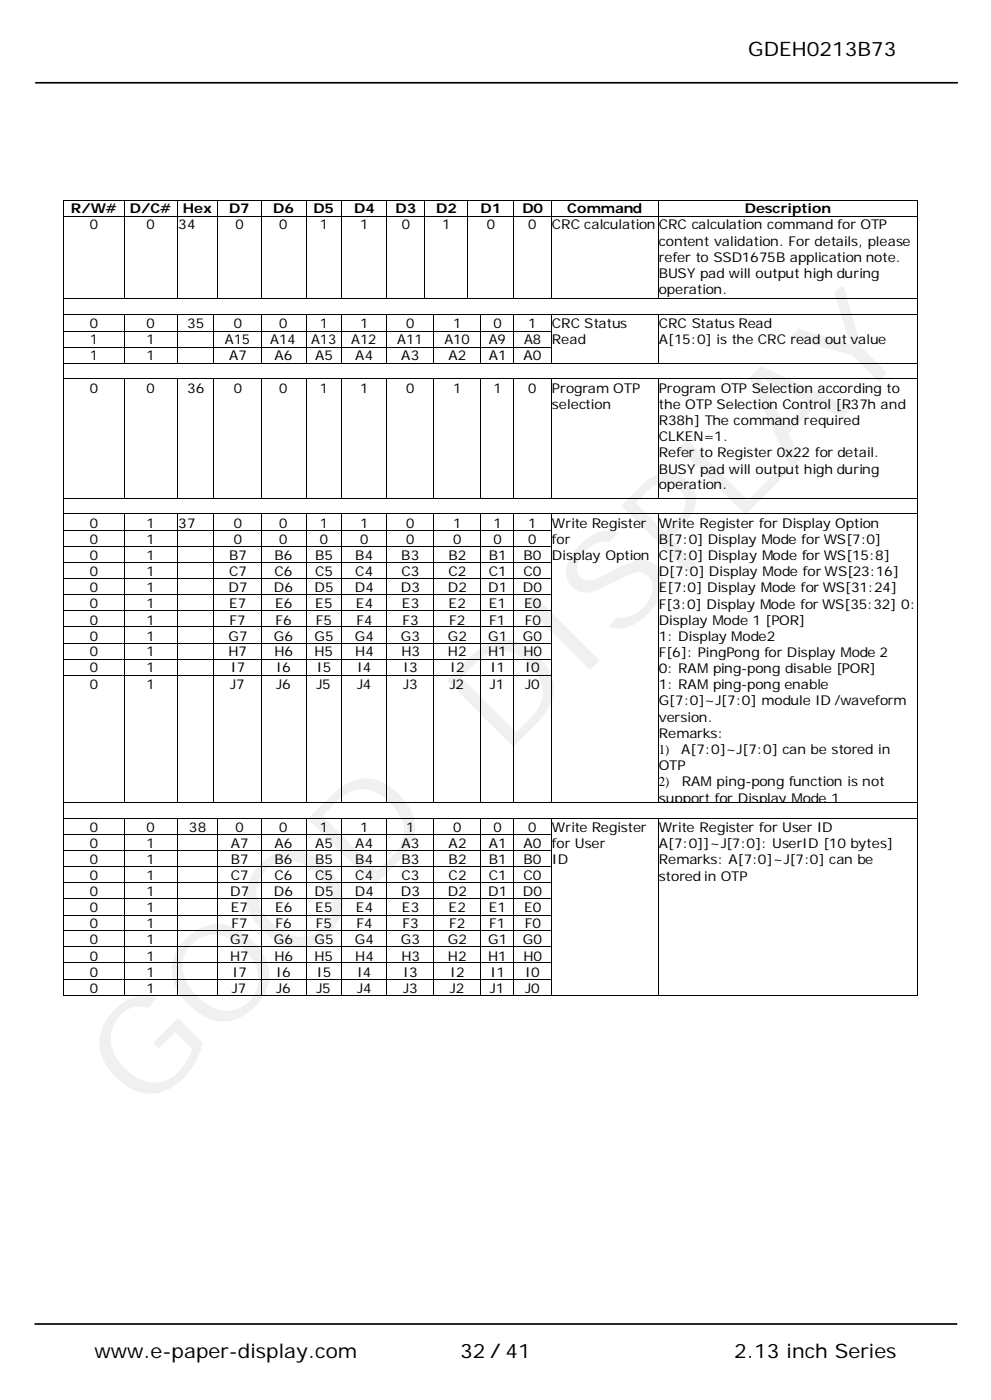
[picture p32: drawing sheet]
<svg xmlns="http://www.w3.org/2000/svg" width="210mm" height="297mm" viewBox="0 0 210 297" stroke-linecap="round" stroke-linejoin="round" font-family="sans-serif">
<defs><g id="words">
<g font-size="28.2">
<text x="106.8" y="160.5" transform="rotate(-45 106.8 160.5)">DISPLAY</text>
<text x="30.5" y="236.8" transform="rotate(-45 30.5 236.8)">GOOD</text>
</g>
<g font-size="4.2">
<text x="158.6" y="11.8">GDEH0213B73</text>
<text x="20" y="288.1">www.e-paper-display.com</text>
<text x="97.5" y="288.1">32／41</text>
<text x="155.7" y="288.1">2.13 inch Series</text>
</g>
<g font-size="2.9">
<text x="15" y="45.3">R/W#</text>
<text x="27.5" y="45.3">D/C#</text>
<text x="38.8" y="45.3">Hex</text>
<text x="48.5" y="45.3">D7</text>
<text x="57.9" y="45.3">D6</text>
<text x="66.4" y="45.3">D5</text>
<text x="75.1" y="45.3">D4</text>
<text x="83.8" y="45.3">D3</text>
<text x="92.5" y="45.3">D2</text>
<text x="101.9" y="45.3">D1</text>
<text x="110.7" y="45.3">D0</text>
<text x="120.2" y="45.3">Command</text>
<text x="157.9" y="45.3">Description</text>
<text x="19" y="48.7">0</text>
<text x="31" y="48.7">0</text>
<text x="37.8" y="48.7">34</text>
<text x="49.9" y="48.7">0</text>
<text x="59.2" y="48.7">0</text>
<text x="67.8" y="48.7">1</text>
<text x="76.3" y="48.7">1</text>
<text x="85.2" y="48.7">0</text>
<text x="93.7" y="48.7">1</text>
<text x="103.2" y="48.7">0</text>
<text x="112" y="48.7">0</text>
<text x="117" y="48.7">CRC calculation</text>
<text x="139.6" y="48.7">CRC calculation command for OTP</text>
<text x="139.6" y="52.2">content validation. For details, please</text>
<text x="139.6" y="58.9">BUSY pad will output high during</text>
<text x="139.6" y="55.6">refer to SSD1675B application note.</text>
<text x="139.6" y="62.4">operation.</text>
<text x="19" y="69.7">0</text>
<text x="31" y="69.7">0</text>
<text x="39.7" y="69.7">35</text>
<text x="49.5" y="69.7">0</text>
<text x="59.2" y="69.7">0</text>
<text x="67.8" y="69.7">1</text>
<text x="76.3" y="69.7">1</text>
<text x="86.1" y="69.7">0</text>
<text x="96.1" y="69.7">1</text>
<text x="104.6" y="69.7">0</text>
<text x="112" y="69.7">1</text>
<text x="117" y="69.7">CRC Status</text>
<text x="139.6" y="69.7">CRC Status Read</text>
<text x="19" y="73.1">1</text>
<text x="19" y="76.5">1</text>
<text x="31" y="73.1">1</text>
<text x="31" y="76.5">1</text>
<text x="47.7" y="73.1">A15</text>
<text x="48.5" y="76.5">A7</text>
<text x="57.3" y="73.1">A14</text>
<text x="58.2" y="76.5">A6</text>
<text x="65.9" y="73.1">A13</text>
<text x="66.8" y="76.5">A5</text>
<text x="74.4" y="73.1">A12</text>
<text x="75.3" y="76.5">A4</text>
<text x="84.2" y="73.1">A11</text>
<text x="85.1" y="76.5">A3</text>
<text x="94.2" y="73.1">A10</text>
<text x="95.1" y="76.5">A2</text>
<text x="103.6" y="76.5">A1</text>
<text x="103.6" y="73.1">A9</text>
<text x="111" y="76.5">A0</text>
<text x="111.1" y="73.1">A8</text>
<text x="117" y="73.1">Read</text>
<text x="139.6" y="73.1">A[15:0] is the CRC read out value</text>
<text x="19" y="83.3">0</text>
<text x="31" y="83.3">0</text>
<text x="39.7" y="83.3">36</text>
<text x="49.5" y="83.3">0</text>
<text x="59.2" y="83.3">0</text>
<text x="67.8" y="83.3">1</text>
<text x="76.3" y="83.3">1</text>
<text x="86.1" y="83.3">0</text>
<text x="96.1" y="83.3">1</text>
<text x="104.6" y="83.3">1</text>
<text x="112" y="83.3">0</text>
<text x="117" y="83.3">Program OTP</text>
<text x="139.6" y="83.3">Program OTP Selection according to</text>
<text x="117" y="86.7">selection</text>
<text x="139.6" y="86.7">the OTP Selection Control [R37h and</text>
<text x="139.6" y="93.6">CLKEN=1.</text>
<text x="139.6" y="90.2">R38h] The command required</text>
<text x="139.6" y="100.5">BUSY pad will output high during</text>
<text x="139.6" y="97">Refer to Register 0x22 for detail.</text>
<text x="139.6" y="103.9">operation.</text>
<text x="19" y="112">0</text>
<text x="31" y="112">1</text>
<text x="37.8" y="112">37</text>
<text x="49.5" y="112">0</text>
<text x="59.2" y="112">0</text>
<text x="67.8" y="112">1</text>
<text x="76.3" y="112">1</text>
<text x="86.1" y="112">0</text>
<text x="96.1" y="112">1</text>
<text x="104.6" y="112">1</text>
<text x="112" y="112">1</text>
<text x="117" y="112">Write Register</text>
<text x="139.6" y="112">Write Register for Display Option</text>
<text x="19" y="115.4">0</text>
<text x="19" y="118.8">0</text>
<text x="31" y="115.4">1</text>
<text x="31" y="118.8">1</text>
<text x="48.5" y="118.8">B7</text>
<text x="49.5" y="115.4">0</text>
<text x="58.2" y="118.8">B6</text>
<text x="59.2" y="115.4">0</text>
<text x="66.8" y="118.8">B5</text>
<text x="67.8" y="115.4">0</text>
<text x="75.3" y="118.8">B4</text>
<text x="76.3" y="115.4">0</text>
<text x="85.1" y="118.8">B3</text>
<text x="86.1" y="115.4">0</text>
<text x="95.1" y="118.8">B2</text>
<text x="96.1" y="115.4">0</text>
<text x="103.6" y="118.8">B1</text>
<text x="104.6" y="115.4">0</text>
<text x="111" y="118.8">B0</text>
<text x="112" y="115.4">0</text>
<text x="117" y="115.4">for</text>
<text x="117" y="118.9">Display Option</text>
<text x="139.6" y="115.4">B[7:0] Display Mode for WS[7:0]</text>
<text x="139.6" y="118.9">C[7:0] Display Mode for WS[15:8]</text>
<text x="19" y="122.3">0</text>
<text x="19" y="125.6">0</text>
<text x="31" y="122.3">1</text>
<text x="31" y="125.6">1</text>
<text x="48.4" y="125.6">D7</text>
<text x="48.5" y="122.3">C7</text>
<text x="58.1" y="125.6">D6</text>
<text x="58.2" y="122.3">C6</text>
<text x="66.7" y="125.6">D5</text>
<text x="66.8" y="122.3">C5</text>
<text x="75.2" y="125.6">D4</text>
<text x="75.3" y="122.3">C4</text>
<text x="85" y="125.6">D3</text>
<text x="85.1" y="122.3">C3</text>
<text x="95" y="125.6">D2</text>
<text x="95.1" y="122.3">C2</text>
<text x="103.5" y="125.6">D1</text>
<text x="103.6" y="122.3">C1</text>
<text x="110.9" y="125.6">D0</text>
<text x="111" y="122.3">C0</text>
<text x="139.6" y="122.3">D[7:0] Display Mode for WS[23:16]</text>
<text x="139.6" y="125.6">E[7:0] Display Mode for WS[31:24]</text>
<text x="19" y="129">0</text>
<text x="31" y="129">1</text>
<text x="48.5" y="129">E7</text>
<text x="58.3" y="129">E6</text>
<text x="66.8" y="129">E5</text>
<text x="75.4" y="129">E4</text>
<text x="85.2" y="129">E3</text>
<text x="95.1" y="129">E2</text>
<text x="103.6" y="129">E1</text>
<text x="111.1" y="129">E0</text>
<text x="139.6" y="129.1">F[3:0] Display Mode for WS[35:32] 0:</text>
<text x="19" y="132.5">0</text>
<text x="19" y="135.9">0</text>
<text x="31" y="132.5">1</text>
<text x="31" y="135.9">1</text>
<text x="48.4" y="135.9">G7</text>
<text x="48.7" y="132.5">F7</text>
<text x="58.1" y="135.9">G6</text>
<text x="58.4" y="132.5">F6</text>
<text x="66.7" y="135.9">G5</text>
<text x="66.9" y="132.5">F5</text>
<text x="75.2" y="135.9">G4</text>
<text x="75.6" y="132.5">F4</text>
<text x="85" y="135.9">G3</text>
<text x="85.3" y="132.5">F3</text>
<text x="95" y="135.9">G2</text>
<text x="95.2" y="132.5">F2</text>
<text x="103.5" y="135.9">G1</text>
<text x="103.7" y="132.5">F1</text>
<text x="110.9" y="135.9">G0</text>
<text x="111.2" y="132.5">F0</text>
<text x="139.6" y="132.5">Display Mode 1 [POR]</text>
<text x="139.6" y="136">1: Display Mode2</text>
<text x="19" y="139.3">0</text>
<text x="19" y="142.7">0</text>
<text x="31" y="139.3">1</text>
<text x="31" y="142.7">1</text>
<text x="48.4" y="139.3">H7</text>
<text x="48.9" y="142.7">I7</text>
<text x="58.2" y="139.3">H6</text>
<text x="58.6" y="142.7">I6</text>
<text x="66.7" y="139.3">H5</text>
<text x="67.2" y="142.7">I5</text>
<text x="75.3" y="139.3">H4</text>
<text x="75.7" y="142.7">I4</text>
<text x="85.1" y="139.3">H3</text>
<text x="85.5" y="142.7">I3</text>
<text x="95" y="139.3">H2</text>
<text x="95.5" y="142.7">I2</text>
<text x="103.5" y="139.3">H1</text>
<text x="104" y="142.7">I1</text>
<text x="111" y="139.3">H0</text>
<text x="111.4" y="142.7">I0</text>
<text x="139.6" y="142.8">0: RAM ping-pong disable [POR]</text>
<text x="139.6" y="139.4">F[6]: PingPong for Display Mode 2</text>
<text x="19" y="146.2">0</text>
<text x="31" y="146.2">1</text>
<text x="48.8" y="146.2">J7</text>
<text x="58.6" y="146.2">J6</text>
<text x="67.1" y="146.2">J5</text>
<text x="75.7" y="146.2">J4</text>
<text x="85.5" y="146.2">J3</text>
<text x="95.3" y="146.2">J2</text>
<text x="103.9" y="146.2">J1</text>
<text x="111.4" y="146.2">J0</text>
<text x="139.6" y="146.3">1: RAM ping-pong enable</text>
<text x="139.6" y="149.7">G[7:0]~J[7:0] module ID /waveform</text>
<text x="139.6" y="153.2">version.</text>
<text x="139.6" y="160">1)</text>
<text x="139.6" y="156.5">Remarks:</text>
<text x="144.4" y="160">A[7:0]~J[7:0] can be stored in</text>
<text x="139.6" y="166.8">2)</text>
<text x="139.6" y="163.4">OTP</text>
<text x="144.5" y="166.8">RAM ping-pong function is not</text>
<text x="139.6" y="170.3">support for Display Mode 1</text>
<text x="19" y="176.4">0</text>
<text x="19" y="179.8">0</text>
<text x="31" y="176.4">0</text>
<text x="31" y="179.8">1</text>
<text x="40" y="176.4">38</text>
<text x="48.9" y="179.8">A7</text>
<text x="49.9" y="176.4">0</text>
<text x="58.2" y="179.8">A6</text>
<text x="59.2" y="176.4">0</text>
<text x="66.8" y="179.8">A5</text>
<text x="67.8" y="176.4">1</text>
<text x="75.3" y="179.8">A4</text>
<text x="76.3" y="176.4">1</text>
<text x="85.1" y="179.8">A3</text>
<text x="86.1" y="176.4">1</text>
<text x="95.1" y="179.8">A2</text>
<text x="96.1" y="176.4">0</text>
<text x="103.6" y="179.8">A1</text>
<text x="104.6" y="176.4">0</text>
<text x="111" y="179.8">A0</text>
<text x="112" y="176.4">0</text>
<text x="117" y="176.4">Write Register</text>
<text x="117" y="179.9">for User</text>
<text x="139.6" y="179.9">A[7:0]]~J[7:0]: UserID [10 bytes]</text>
<text x="139.6" y="176.4">Write Register for User ID</text>
<text x="19" y="183.3">0</text>
<text x="31" y="183.3">1</text>
<text x="48.9" y="183.3">B7</text>
<text x="58.2" y="183.3">B6</text>
<text x="66.8" y="183.3">B5</text>
<text x="75.3" y="183.3">B4</text>
<text x="85.1" y="183.3">B3</text>
<text x="95.1" y="183.3">B2</text>
<text x="103.6" y="183.3">B1</text>
<text x="111" y="183.3">B0</text>
<text x="117" y="183.3">ID</text>
<text x="139.6" y="183.3">Remarks: A[7:0]~J[7:0] can be</text>
<text x="19" y="186.7">0</text>
<text x="19" y="190.1">0</text>
<text x="31" y="186.7">1</text>
<text x="31" y="190.1">1</text>
<text x="48.8" y="190.1">D7</text>
<text x="48.9" y="186.7">C7</text>
<text x="58.1" y="190.1">D6</text>
<text x="58.2" y="186.7">C6</text>
<text x="66.7" y="190.1">D5</text>
<text x="66.8" y="186.7">C5</text>
<text x="75.2" y="190.1">D4</text>
<text x="75.3" y="186.7">C4</text>
<text x="85" y="190.1">D3</text>
<text x="85.1" y="186.7">C3</text>
<text x="95" y="190.1">D2</text>
<text x="95.1" y="186.7">C2</text>
<text x="103.5" y="190.1">D1</text>
<text x="103.6" y="186.7">C1</text>
<text x="110.9" y="190.1">D0</text>
<text x="111" y="186.7">C0</text>
<text x="139.6" y="186.8">stored in OTP</text>
<text x="19" y="193.6">0</text>
<text x="19" y="197">0</text>
<text x="31" y="193.6">1</text>
<text x="31" y="197">1</text>
<text x="48.9" y="193.6">E7</text>
<text x="49" y="197">F7</text>
<text x="58.3" y="193.6">E6</text>
<text x="58.4" y="197">F6</text>
<text x="66.8" y="193.6">E5</text>
<text x="66.9" y="197">F5</text>
<text x="75.5" y="193.6">E4</text>
<text x="75.6" y="197">F4</text>
<text x="85.2" y="193.6">E3</text>
<text x="85.3" y="197">F3</text>
<text x="95.1" y="193.6">E2</text>
<text x="95.2" y="197">F2</text>
<text x="103.6" y="193.6">E1</text>
<text x="103.7" y="197">F1</text>
<text x="111.1" y="193.6">E0</text>
<text x="111.2" y="197">F0</text>
<text x="19" y="200.3">0</text>
<text x="19" y="203.9">0</text>
<text x="31" y="200.3">1</text>
<text x="31" y="203.9">1</text>
<text x="48.8" y="200.3">G7</text>
<text x="48.8" y="203.9">H7</text>
<text x="58.1" y="200.3">G6</text>
<text x="58.2" y="203.9">H6</text>
<text x="66.7" y="200.3">G5</text>
<text x="66.7" y="203.9">H5</text>
<text x="75.2" y="200.3">G4</text>
<text x="75.3" y="203.9">H4</text>
<text x="85" y="200.3">G3</text>
<text x="85.1" y="203.9">H3</text>
<text x="95" y="200.3">G2</text>
<text x="95" y="203.9">H2</text>
<text x="103.5" y="200.3">G1</text>
<text x="103.5" y="203.9">H1</text>
<text x="110.9" y="200.3">G0</text>
<text x="111" y="203.9">H0</text>
<text x="19" y="207.2">0</text>
<text x="31" y="207.2">1</text>
<text x="49.3" y="207.2">I7</text>
<text x="58.6" y="207.2">I6</text>
<text x="67.2" y="207.2">I5</text>
<text x="75.7" y="207.2">I4</text>
<text x="85.5" y="207.2">I3</text>
<text x="95.5" y="207.2">I2</text>
<text x="104" y="207.2">I1</text>
<text x="111.4" y="207.2">I0</text>
<text x="19" y="210.6">0</text>
<text x="31" y="210.6">1</text>
<text x="49.2" y="210.6">J7</text>
<text x="58.6" y="210.6">J6</text>
<text x="67.1" y="210.6">J5</text>
<text x="75.7" y="210.6">J4</text>
<text x="85.5" y="210.6">J3</text>
<text x="95.3" y="210.6">J2</text>
<text x="103.9" y="210.6">J1</text>
<text x="111.4" y="210.6">J0</text>
</g>
</g></defs>
<g fill="#000">
<path d="M13.4 42.4l.1 .1zM13.4 45.8l.1 .1zM26.3 42.4l.1 .1zM26.3 45.8l.1 .1zM37.5 42.4l.2 .1zM37.5 45.8l.2 .1zM46 42.4l.2 .1zM46 45.8l.2 .1zM55.3 42.4l.1 .1zM55.3 45.8l.1 .1zM64.8 42.4l.1 .1zM64.8 45.8l.1 .1z"/>
<path d="M72.3 42.4l.1 .1zM72.3 45.8l.1 .1zM81.8 42.4l.2 .1zM81.8 45.8l.2 .1zM90 42.4l.1 .1zM90 45.8l.1 .1zM99.1 42.4l.1 .1zM99.1 45.8l.1 .1zM108.7 42.4l.2 .1zM108.7 45.8l.2 .1zM116.9 42.4l.1 .1zM116.9 45.8l.1 .1z"/>
<path d="M139.5 42.4l.1 .1zM139.5 45.8l.1 .1zM194.4 42.4l.2 .1zM194.4 45.8l.2 .1zM13.4 63.3l.1 .1zM13.4 66.7l.1 .1zM13.4 70.2l.1 .1zM13.4 73.6l.1 .1zM13.4 77l.1 .1zM26.3 63.3l.1 .1zM26.3 66.7l.1 .1zM26.3 70.2l.1 .1z"/>
<path d="M26.3 73.6l.1 .1zM26.3 77l.1 .1zM37.5 63.3l.2 .1zM37.5 66.7l.2 .1zM37.5 70.2l.2 .1zM37.5 73.6l.2 .1zM37.5 77l.2 .1zM45.3 66.7l.1 .1zM45.3 70.2l.1 .1zM45.3 73.6l.1 .1zM45.3 77l.1 .1zM46 63.3l.2 .1z"/>
<path d="M55.3 63.3l.1 .1zM55.3 66.7l.1 .1zM55.3 70.2l.1 .1zM55.3 73.6l.1 .1zM55.3 77l.1 .1zM64.8 63.3l.1 .1zM64.8 66.7l.1 .1zM64.8 70.2l.1 .1zM64.8 73.6l.1 .1zM64.8 77l.1 .1zM72.3 63.3l.1 .1zM72.3 66.7l.1 .1z"/>
<path d="M72.3 70.2l.1 .1zM72.3 73.6l.1 .1zM72.3 77l.1 .1zM81.8 63.3l.2 .1zM81.8 66.7l.2 .1zM81.8 70.2l.2 .1zM81.8 73.6l.2 .1zM81.8 77l.2 .1zM13.4 80.3l.1 .2zM26.3 80.3l.1 .2zM37.5 80.3l.2 .2zM45.3 80.3l.1 .2z"/>
<path d="M55.3 80.3l.1 .2zM64.8 80.3l.1 .2zM72.3 80.3l.1 .2zM81.8 80.3l.2 .2zM13.4 105.6l.1 .1zM13.4 109l.1 .1zM13.4 112.5l.1 .1zM13.4 115.9l.1 .1zM13.4 119.3l.1 .1zM26.3 105.6l.1 .1zM26.3 109l.1 .1zM26.3 112.5l.1 .1z"/>
<path d="M26.3 115.9l.1 .1zM26.3 119.3l.1 .1zM37.5 105.6l.2 .1zM37.5 109l.2 .1zM37.5 112.5l.2 .1zM37.5 115.9l.2 .1zM37.5 119.3l.2 .1zM45.3 105.6l.1 .1zM45.3 109l.1 .1zM45.3 112.5l.1 .1zM45.3 115.9l.1 .1zM45.3 119.3l.1 .1z"/>
<path d="M55.3 105.6l.1 .1zM55.3 109l.1 .1zM55.3 112.5l.1 .1zM55.3 115.9l.1 .1zM55.3 119.3l.1 .1zM64.8 105.6l.1 .1zM64.8 109l.1 .1zM64.8 112.5l.1 .1zM64.8 115.9l.1 .1zM64.8 119.3l.1 .1zM72.3 105.6l.1 .1zM72.3 109l.1 .1z"/>
<path d="M72.3 112.5l.1 .1zM72.3 115.9l.1 .1zM72.3 119.3l.1 .1zM81.8 105.6l.2 .1zM81.8 109l.2 .1zM81.8 112.5l.2 .1zM81.8 115.9l.2 .1zM81.8 119.3l.2 .1zM13.4 122.8l.1 .1zM13.4 126.1l.1 .2zM13.4 129.5l.1 .1zM13.4 132.9l.1 .1z"/>
<path d="M13.4 136.4l.1 .1zM13.4 139.8l.1 .1zM26.3 122.8l.1 .1zM26.3 126.1l.1 .2zM26.3 129.5l.1 .1zM26.3 132.9l.1 .1zM26.3 136.4l.1 .1zM26.3 139.8l.1 .1zM37.5 122.8l.2 .1zM37.5 126.1l.2 .2zM37.5 129.5l.2 .1zM37.5 132.9l.2 .1z"/>
<path d="M37.5 136.4l.2 .1zM37.5 139.8l.2 .1zM45.3 122.8l.1 .1zM45.3 126.1l.1 .2zM45.3 129.5l.1 .1zM45.3 132.9l.1 .1zM45.3 136.4l.1 .1zM45.3 139.8l.1 .1zM55.3 122.8l.1 .1zM55.3 126.1l.1 .2zM55.3 129.5l.1 .1zM55.3 132.9l.1 .1z"/>
<path d="M55.3 136.4l.1 .1zM55.3 139.8l.1 .1zM64.8 122.8l.1 .1zM64.8 126.1l.1 .2zM64.8 129.5l.1 .1zM64.8 132.9l.1 .1zM64.8 136.4l.1 .1zM64.8 139.8l.1 .1zM72.3 122.8l.1 .1zM72.3 126.1l.1 .2zM72.3 129.5l.1 .1zM72.3 132.9l.1 .1z"/>
<path d="M72.3 136.4l.1 .1zM72.3 139.8l.1 .1zM81.8 122.8l.2 .1zM81.8 126.1l.2 .2zM81.8 129.5l.2 .1zM81.8 132.9l.2 .1zM81.8 136.4l.2 .1zM81.8 139.8l.2 .1zM13.4 143.2l.1 .1zM26.3 143.2l.1 .1zM37.5 143.2l.2 .1zM45.3 143.2l.1 .1z"/>
<path d="M55.3 143.2l.1 .1zM64.8 143.2l.1 .1zM72.3 143.2l.1 .1zM81.8 143.2l.2 .1zM101.9 170.2l.1 .1zM101.9 173.6l.1 .1zM101.9 176.9l.1 .2zM108.7 170.2l.2 .1zM108.7 173.6l.2 .1zM108.7 176.9l.2 .2zM116.9 170.2l.1 .1zM116.9 173.6l.1 .1z"/>
<path d="M116.9 176.9l.1 .2zM139.5 170.2l.1 .1zM139.5 173.6l.1 .1zM139.5 176.9l.1 .2zM194.4 170.2l.2 .1zM194.4 173.6l.2 .1zM194.4 176.9l.2 .2zM101.9 180.3l.1 .1zM101.9 183.8l.1 .2zM101.9 187.2l.1 .1zM101.9 190.6l.1 .1zM101.9 194.1l.1 .1z"/>
<path d="M101.9 197.5l.1 .1zM108.7 180.3l.2 .1zM108.7 183.8l.2 .2zM108.7 187.2l.2 .1zM108.7 190.6l.2 .1zM108.7 194.1l.2 .1zM108.7 197.5l.2 .1zM116.9 180.3l.1 .1zM116.9 183.8l.1 .2zM116.9 187.2l.1 .1zM116.9 190.6l.1 .1zM116.9 194.1l.1 .1z"/>
<path d="M116.9 197.5l.1 .1zM139.5 180.3l.1 .1zM139.5 183.8l.1 .2zM139.5 187.2l.1 .1zM139.5 190.6l.1 .1zM139.5 194.1l.1 .1zM139.5 197.5l.1 .1zM194.4 180.3l.2 .1zM194.4 183.8l.2 .2zM194.4 187.2l.2 .1zM194.4 190.6l.2 .1zM194.4 194.1l.2 .1z"/>
<path d="M194.4 197.5l.2 .1zM101.9 200.8l.1 .2zM101.9 204.2l.1 .2zM101.9 207.7l.1 .2zM101.9 211.1l.1 .1zM108.7 200.8l.2 .2zM108.7 204.2l.2 .2zM108.7 207.7l.2 .2zM108.7 211.1l.2 .1zM116.9 200.8l.1 .2zM116.9 204.2l.1 .2zM116.9 207.7l.1 .2z"/>
<path d="M116.9 211.1l.1 .1zM139.5 200.8l.1 .2zM139.5 204.2l.1 .2zM139.5 207.7l.1 .2zM139.5 211.1l.1 .1zM194.4 200.8l.2 .2zM194.4 204.2l.2 .2zM194.4 207.7l.2 .2zM194.4 211.1l.2 .1z"/>
</g>
<g fill="none" stroke="#000" stroke-width=".21">
<path d="M13.5 42.5v3.3M13.5 45.9v17.4M13.5 42.5h12.8M13.5 45.9h12.8M26.3 42.5v3.3M26.3 45.9v17.4M26.4 42.5h11.1M26.4 45.9h11.1M37.6 42.5v3.3M37.6 45.9v17.4M37.7 42.5h8.3M37.7 45.9h8.3"/>
<path d="M46.1 42.5v3.3M46.1 45.9v17.4M46.2 42.5h9.1M46.2 45.9h9.1M55.4 42.5v3.3M55.4 45.9v17.4M55.4 42.5h9.4M55.4 45.9h9.4M64.9 42.5v3.3M64.9 45.9v17.4M64.9 42.5h7.4M64.9 45.9h7.4"/>
<path d="M72.4 42.5v3.3M72.4 45.9v17.4M72.4 42.5h9.4M72.4 45.9h9.4M81.9 42.5v3.3M81.9 45.9v17.4M82 42.5h8M82 45.9h8M90 42.5v3.3M90 45.9v17.4M90.1 42.5h9M90.1 45.9h9"/>
<path d="M99.2 42.5v3.3M99.2 45.9v17.4M99.2 42.5h9.5M99.2 45.9h9.5M108.8 42.5v3.3M108.8 45.9v17.4M108.9 42.5h8M108.9 45.9h8M116.9 42.5v3.3M116.9 45.9v17.4M117 42.5h22.5M117 45.9h22.5"/>
<path d="M139.6 42.5v3.3M139.6 45.9v17.4M139.6 42.5h54.8M139.6 45.9h54.8M194.5 42.5v3.3M194.5 45.9v17.4M13.5 63.4v3.3M13.5 66.8v3.4M13.5 70.3v3.3M13.5 73.7v3.3M13.5 77.1v3.2M13.5 63.4h12.8"/>
<path d="M13.5 66.8h12.8M13.5 70.3h12.8M13.5 73.6h12.8M13.5 77h12.8M26.3 66.8v3.4M26.3 70.3v3.3M26.3 73.7v3.3M26.4 63.4h11.1M26.4 66.8h11.1M26.4 70.3h11.1M26.4 73.6h11.1M26.4 77h11.1"/>
<path d="M37.6 66.8v3.4M37.6 70.3v3.3M37.6 73.7v3.3M37.7 63.4h8.3M37.7 66.8h7.6M37.7 70.3h7.6M37.7 73.6h7.6M37.7 77h7.6M45.4 66.8v3.4M45.4 70.3v3.3M45.4 73.7v3.3M45.4 66.8h9.9"/>
<path d="M45.4 70.3h9.9M45.4 73.6h9.9M45.4 77h9.9M46.2 63.4h9.1M55.4 66.8v3.4M55.4 70.3v3.3M55.4 73.7v3.3M55.4 63.4h9.4M55.4 66.8h9.4M55.4 70.3h9.4M55.4 73.6h9.4M55.4 77h9.4"/>
<path d="M64.9 66.8v3.4M64.9 70.3v3.3M64.9 73.7v3.3M64.9 63.4h7.4M64.9 66.8h7.4M64.9 70.3h7.4M64.9 73.6h7.4M64.9 77h7.4M72.4 66.8v3.4M72.4 70.3v3.3M72.4 73.7v3.3M72.4 63.4h9.4"/>
<path d="M72.4 66.8h9.4M72.4 70.3h9.4M72.4 73.6h9.4M72.4 77h9.4M81.9 66.8v3.4M81.9 70.3v3.3M81.9 73.7v3.3M82 63.4h8M82 66.8h9.8M82 70.3h9.8M82 73.6h9.8M82 77h9.8"/>
<path d="M139.6 63.4h54.8M139.6 66.8h54.8M139.6 77h54.8M13.5 80.5v25.1M13.5 80.4h12.8M26.3 80.5v25.1M26.4 80.4h11.1M37.6 80.5v25.1M37.7 80.4h7.6M45.4 80.5v25.1M45.4 80.4h9.9M55.4 80.5v25.1"/>
<path d="M55.4 80.4h9.4M64.9 80.5v25.1M64.9 80.4h7.4M72.4 80.5v25.1M72.4 80.4h9.4M81.9 80.5v25.1M82 80.4h9.8M139.6 80.4h54.8M13.5 105.7v3.3M13.5 109.1v3.4M13.5 112.6v3.3M13.5 116v3.3"/>
<path d="M13.5 119.4v3.4M13.5 105.7h12.8M13.5 109.1h12.8M13.5 112.6h12.8M13.5 115.9h12.8M13.5 119.3h12.8M26.3 109.1v3.4M26.3 112.6v3.3M26.3 116v3.3M26.3 119.4v3.4M26.4 105.7h11.1M26.4 109.1h11.1"/>
<path d="M26.4 112.6h11.1M26.4 115.9h11.1M26.4 119.3h11.1M37.6 109.1v3.4M37.6 112.6v3.3M37.6 116v3.3M37.6 119.4v3.4M37.7 105.7h7.6M37.7 109.1h7.6M37.7 112.6h7.6M37.7 115.9h7.6M37.7 119.3h7.6"/>
<path d="M45.4 109.1v3.4M45.4 112.6v3.3M45.4 116v3.3M45.4 119.4v3.4M45.4 105.7h9.9M45.4 109.1h9.9M45.4 112.6h9.9M45.4 115.9h9.9M45.4 119.3h9.9M55.4 109.1v3.4M55.4 112.6v3.3M55.4 116v3.3"/>
<path d="M55.4 119.4v3.4M55.4 105.7h9.4M55.4 109.1h9.4M55.4 112.6h9.4M55.4 115.9h9.4M55.4 119.3h9.4M64.9 109.1v3.4M64.9 112.6v3.3M64.9 116v3.3M64.9 119.4v3.4M64.9 105.7h7.4M64.9 109.1h7.4"/>
<path d="M64.9 112.6h7.4M64.9 115.9h7.4M64.9 119.3h7.4M72.4 109.1v3.4M72.4 112.6v3.3M72.4 116v3.3M72.4 119.4v3.4M72.4 105.7h9.4M72.4 109.1h9.4M72.4 112.6h9.4M72.4 115.9h9.4M72.4 119.3h9.4"/>
<path d="M81.9 109.1v3.4M81.9 112.6v3.3M81.9 116v3.3M81.9 119.4v3.4M82 105.7h9.8M82 109.1h9.8M82 112.6h9.8M82 115.9h9.8M82 119.3h9.8M139.6 105.7h54.8M139.6 109.1h54.8M13.5 122.9v3.2"/>
<path d="M13.5 126.3v3.2M13.5 129.6v3.3M13.5 133v3.4M13.5 136.5v3.3M13.5 139.9v3.3M13.5 122.8h12.8M13.5 126.2h12.8M13.5 129.6h12.8M13.5 133h12.8M13.5 136.5h12.8M13.5 139.8h12.8M26.3 122.9v3.2"/>
<path d="M26.3 126.3v3.2M26.3 129.6v3.3M26.3 133v3.4M26.3 136.5v3.3M26.3 139.9v3.3M26.4 122.8h11.1M26.4 126.2h11.1M26.4 129.6h11.1M26.4 133h11.1M26.4 136.5h11.1M26.4 139.8h11.1M37.6 122.9v3.2"/>
<path d="M37.6 126.3v3.2M37.6 129.6v3.3M37.6 133v3.4M37.6 136.5v3.3M37.6 139.9v3.3M37.7 122.8h7.6M37.7 126.2h7.6M37.7 129.6h7.6M37.7 133h7.6M37.7 136.5h7.6M37.7 139.8h7.6M45.4 122.9v3.2"/>
<path d="M45.4 126.3v3.2M45.4 129.6v3.3M45.4 133v3.4M45.4 136.5v3.3M45.4 139.9v3.3M45.4 122.8h9.9M45.4 126.2h9.9M45.4 129.6h9.9M45.4 133h9.9M45.4 136.5h9.9M45.4 139.8h9.9M55.4 122.9v3.2"/>
<path d="M55.4 126.3v3.2M55.4 129.6v3.3M55.4 133v3.4M55.4 136.5v3.3M55.4 139.9v3.3M55.4 122.8h9.4M55.4 126.2h9.4M55.4 129.6h9.4M55.4 133h9.4M55.4 136.5h9.4M55.4 139.8h9.4M64.9 122.9v3.2"/>
<path d="M64.9 126.3v3.2M64.9 129.6v3.3M64.9 133v3.4M64.9 136.5v3.3M64.9 139.9v3.3M64.9 122.8h7.4M64.9 126.2h7.4M64.9 129.6h7.4M64.9 133h7.4M64.9 136.5h7.4M64.9 139.8h7.4M72.4 122.9v3.2"/>
<path d="M72.4 126.3v3.2M72.4 129.6v3.3M72.4 133v3.4M72.4 136.5v3.3M72.4 139.9v3.3M72.4 122.8h9.4M72.4 126.2h9.4M72.4 129.6h9.4M72.4 133h9.4M72.4 136.5h9.4M72.4 139.8h9.4M81.9 122.9v3.2"/>
<path d="M81.9 126.3v3.2M81.9 129.6v3.3M81.9 133v3.4M81.9 136.5v3.3M81.9 139.9v3.3M82 122.8h9.8M82 126.2h9.8M82 129.6h9.8M82 133h9.8M82 136.5h9.8M82 139.8h9.8M13.5 143.3v26.9"/>
<path d="M13.5 143.2h12.8M26.3 143.3v26.9M26.4 143.2h11.1M37.6 143.3v26.9M37.7 143.2h7.6M45.4 143.3v26.9M45.4 143.2h9.9M55.4 143.3v26.9M55.4 143.2h9.4M64.9 143.3v26.9M64.9 143.2h7.4M72.4 143.3v26.9"/>
<path d="M72.4 143.2h9.4M81.9 143.3v26.9M82 143.2h9.8M91.9 143.3v26.9M101.9 143.3v26.9M108.8 143.3v26.9M116.9 143.3v26.9M139.6 143.3v26.9M194.5 143.3v26.9M92 170.2h9.9M92 173.6h9.9M92 177h9.9"/>
<path d="M101.9 173.7v3.2M101.9 177.1v3.2M102 170.2h6.7M102 173.6h6.7M102 177h6.7M108.8 173.7v3.2M108.8 177.1v3.2M108.9 170.2h8M108.9 173.6h8M108.9 177h8M116.9 173.7v3.2M116.9 177.1v3.2"/>
<path d="M117 170.2h22.5M117 173.6h22.5M139.6 173.7v3.2M139.6 177.1v3.2M139.6 170.2h54.8M139.6 173.6h54.8M194.5 170.3v3.3M194.5 173.7v3.2M194.5 177.1v3.2M92 180.4h9.9M92 183.9h9.9M92 187.3h9.9"/>
<path d="M92 190.6h9.9M92 194.2h9.9M92 197.5h9.9M101.9 180.4v3.4M101.9 184v3.2M101.9 187.3v3.3M101.9 190.7v3.4M101.9 194.2v3.3M101.9 197.6v3.2M102 180.4h6.7M102 183.9h6.7M102 187.3h6.7"/>
<path d="M102 190.6h6.7M102 194.2h6.7M102 197.5h6.7M108.8 180.4v3.4M108.8 184v3.2M108.8 187.3v3.3M108.8 190.7v3.4M108.8 194.2v3.3M108.8 197.6v3.2M108.9 180.4h8M108.9 183.9h8M108.9 187.3h8"/>
<path d="M108.9 190.6h8M108.9 194.2h8M108.9 197.5h8M116.9 180.4v3.4M116.9 184v3.2M116.9 187.3v3.3M116.9 190.7v3.4M116.9 194.2v3.3M116.9 197.6v3.2M139.6 180.4v3.4M139.6 184v3.2M139.6 187.3v3.3"/>
<path d="M139.6 190.7v3.4M139.6 194.2v3.3M139.6 197.6v3.2M194.5 180.4v3.4M194.5 184v3.2M194.5 187.3v3.3M194.5 190.7v3.4M194.5 194.2v3.3M194.5 197.6v3.2M92 200.9h9.9M92 204.3h9.9M92 207.8h9.9"/>
<path d="M92 211.2h9.9M101.9 201v3.2M101.9 204.4v3.3M101.9 207.9v3.2M102 200.9h6.7M102 204.3h6.7M102 207.8h6.7M102 211.2h6.7M108.8 201v3.2M108.8 204.4v3.3M108.8 207.9v3.2M108.9 200.9h8"/>
<path d="M108.9 204.3h8M108.9 207.8h8M108.9 211.2h8M116.9 201v3.2M116.9 204.4v3.3M116.9 207.9v3.2M117 211.2h22.5M139.6 201v3.2M139.6 204.4v3.3M139.6 207.9v3.2M139.6 211.2h54.8M194.5 201v3.2"/>
<path d="M194.5 204.4v3.3M194.5 207.9v3.2"/>
</g>
<path d="M7.5 17.6h195.6M7.3 280.9h195.6" fill="none" stroke="#000" stroke-width=".35"/>
<use href="#words"/>
</svg>
